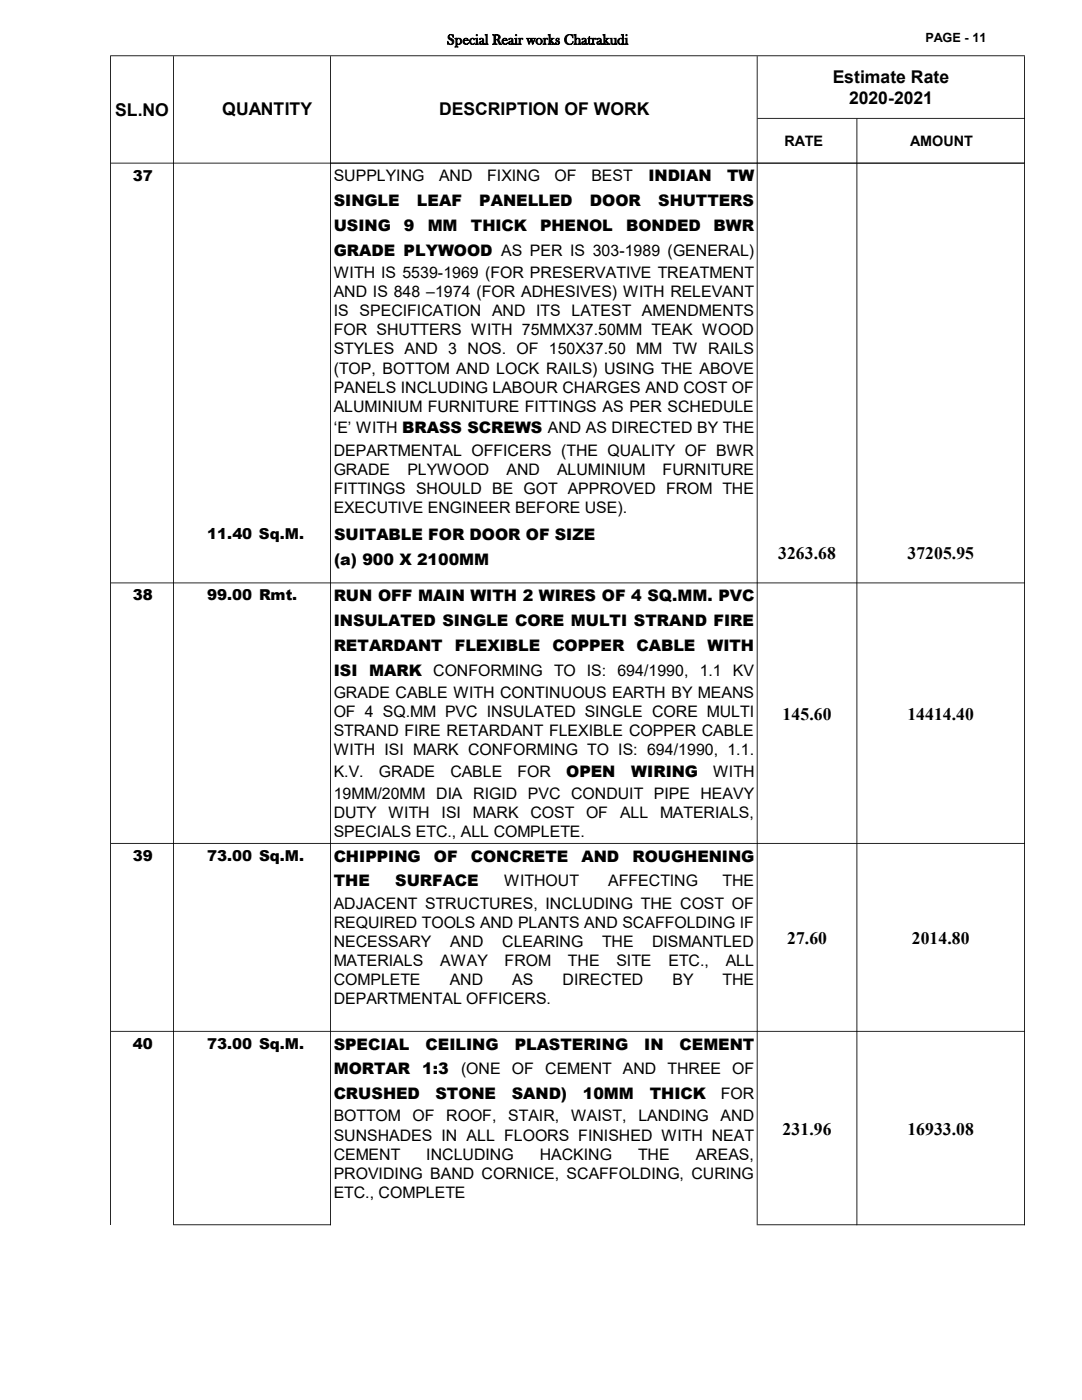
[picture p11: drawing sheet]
<svg xmlns="http://www.w3.org/2000/svg" width="216mm" height="279mm" viewBox="0 0 216 279" stroke-linecap="round" stroke-linejoin="round" font-family="sans-serif">
<defs><g id="words">
<g font-size="3.5">
<text x="166.2" y="16.5">Estimate Rate</text>
<text x="23" y="23.1">SL.NO</text>
<text x="44.3" y="22.9">QUANTITY</text>
<text x="87.6" y="22.9">DESCRIPTION OF WORK</text>
<text x="169.4" y="20.7">2020-2021</text>
<text x="155.3" y="111.6">3263.68</text>
<text x="181.1" y="111.6">37205.95</text>
<text x="156.2" y="143.7">145.60</text>
<text x="181.1" y="143.7">14414.40</text>
<text x="157.1" y="188.4">27.60</text>
<text x="182" y="188.4">2014.80</text>
<text x="156.2" y="226.5">231.96</text>
<text x="181.1" y="226.5">16933.08</text>
</g>
<g font-size="3.2">
<text x="66.6" y="36.2">SUPPLYING</text>
<text x="66.6" y="41.1">SINGLE</text>
<text x="83.2" y="41.1">LEAF</text>
<text x="87.6" y="36.2">AND</text>
<text x="95.6" y="41.1">PANELLED</text>
<text x="97.2" y="36.2">FIXING</text>
<text x="110.7" y="36.2">OF</text>
<text x="117.7" y="41.1">DOOR</text>
<text x="118" y="36.2">BEST</text>
<text x="129.4" y="36.2">INDIAN</text>
<text x="131.3" y="41.1">SHUTTERS</text>
<text x="145.1" y="36.2">TW</text>
<text x="66.6" y="46.1">USING</text>
<text x="80.6" y="46.1">9</text>
<text x="85.3" y="46.1">MM</text>
<text x="94" y="46.1">THICK</text>
<text x="107.8" y="46.1">PHENOL</text>
<text x="124.9" y="46.1">BONDED</text>
<text x="142.4" y="46.1">BWR</text>
<text x="66.6" y="51.1">GRADE PLYWOOD AS PER IS 303-1989 (GENERAL)</text>
<text x="66.6" y="55.5">WITH IS 5539-1969 (FOR PRESERVATIVE TREATMENT</text>
<text x="66.6" y="59.3">AND IS 848 –1974 (FOR ADHESIVES) WITH RELEVANT</text>
<text x="66.6" y="63.1">IS SPECIFICATION AND ITS LATEST AMENDMENTS</text>
<text x="66.6" y="66.9">FOR SHUTTERS WITH 75MMX37.50MM TEAK WOOD</text>
<text x="66.6" y="70.7">STYLES AND 3 NOS. OF 150X37.50 MM TW RAILS</text>
<text x="66.6" y="74.5">(TOP, BOTTOM AND LOCK RAILS) USING THE ABOVE</text>
<text x="66.6" y="78.4">PANELS INCLUDING LABOUR CHARGES AND COST OF</text>
<text x="66.6" y="82.2">ALUMINIUM FURNITURE FITTINGS AS PER SCHEDULE</text>
<text x="66.6" y="86.5">‘E’ WITH BRASS SCREWS AND AS DIRECTED BY THE</text>
<text x="66.6" y="90.9">DEPARTMENTAL OFFICERS (THE QUALITY OF BWR</text>
<text x="66.6" y="94.7">GRADE</text>
<text x="81.3" y="94.7">PLYWOOD</text>
<text x="101" y="94.7">AND</text>
<text x="111.2" y="94.7">ALUMINIUM</text>
<text x="132.2" y="94.7">FURNITURE</text>
<text x="66.6" y="98.6">FITTINGS SHOULD BE GOT APPROVED FROM THE</text>
<text x="66.6" y="102.4">EXECUTIVE ENGINEER BEFORE USE).</text>
<text x="66.7" y="107.8">SUITABLE FOR DOOR OF SIZE</text>
<text x="66.7" y="112.8">(a) 900 X 2100MM</text>
<text x="66.6" y="120">RUN OFF MAIN WITH 2 WIRES OF 4 SQ.MM. PVC</text>
<text x="66.6" y="124.9">INSULATED SINGLE CORE MULTI STRAND FIRE</text>
<text x="66.6" y="129.9">RETARDANT</text>
<text x="90.7" y="129.9">FLEXIBLE</text>
<text x="110.2" y="129.9">COPPER</text>
<text x="127" y="129.9">CABLE</text>
<text x="141.2" y="129.9">WITH</text>
<text x="66.6" y="134.8">ISI</text>
<text x="73.7" y="134.8">MARK CONFORMING TO IS:</text>
<text x="123.2" y="134.8">694/1990,</text>
<text x="139.6" y="134.8">1.1</text>
<text x="146.3" y="134.8">KV</text>
<text x="66.6" y="139.3">GRADE CABLE WITH CONTINUOUS EARTH BY MEANS</text>
<text x="66.6" y="143.1">OF 4 SQ.MM PVC INSULATED SINGLE CORE MULTI</text>
<text x="66.6" y="146.9">STRAND FIRE RETARDANT FLEXIBLE COPPER CABLE</text>
<text x="66.6" y="150.7">WITH ISI MARK CONFORMING TO IS: 694/1990, 1.1.</text>
<text x="66.6" y="155">K.V.</text>
<text x="75.6" y="155">GRADE</text>
<text x="89.9" y="155">CABLE</text>
<text x="103.3" y="155">FOR</text>
<text x="113" y="155">OPEN</text>
<text x="126" y="155">WIRING</text>
<text x="142.3" y="155">WITH</text>
<text x="66.6" y="159.5">19MM/20MM DIA RIGID PVC CONDUIT PIPE HEAVY</text>
<text x="66.6" y="163.3">DUTY</text>
<text x="66.6" y="167.1">SPECIALS ETC., ALL COMPLETE.</text>
<text x="77.5" y="163.3">WITH</text>
<text x="88.1" y="163.3">ISI</text>
<text x="94.4" y="163.3">MARK</text>
<text x="105.8" y="163.3">COST</text>
<text x="116.9" y="163.3">OF</text>
<text x="123.7" y="163.3">ALL</text>
<text x="131.7" y="163.3">MATERIALS,</text>
<text x="66.6" y="172">CHIPPING</text>
<text x="86.6" y="172">OF</text>
<text x="93.9" y="172">CONCRETE</text>
<text x="116" y="172">AND</text>
<text x="126.2" y="172">ROUGHENING</text>
<text x="66.6" y="176.9">THE</text>
<text x="78.9" y="176.9">SURFACE</text>
<text x="100.6" y="176.9">WITHOUT</text>
<text x="121.3" y="176.9">AFFECTING</text>
<text x="144.2" y="176.9">THE</text>
<text x="66.6" y="181.4">ADJACENT STRUCTURES, INCLUDING THE COST OF</text>
<text x="66.6" y="185.2">REQUIRED TOOLS AND PLANTS AND SCAFFOLDING IF</text>
<text x="66.6" y="189">NECESSARY</text>
<text x="89.8" y="189">AND</text>
<text x="100.2" y="189">CLEARING</text>
<text x="120.1" y="189">THE</text>
<text x="130.1" y="189">DISMANTLED</text>
<text x="66.6" y="192.8">MATERIALS</text>
<text x="66.6" y="196.6">COMPLETE</text>
<text x="87.9" y="192.8">AWAY</text>
<text x="89.7" y="196.6">AND</text>
<text x="100.7" y="192.8">FROM</text>
<text x="102.2" y="196.6">AS</text>
<text x="112.3" y="196.6">DIRECTED</text>
<text x="113.3" y="192.8">THE</text>
<text x="123" y="192.8">SITE</text>
<text x="133.4" y="192.8">ETC.,</text>
<text x="134.2" y="196.6">BY</text>
<text x="144.2" y="196.6">THE</text>
<text x="144.8" y="192.8">ALL</text>
<text x="66.6" y="200.4">DEPARTMENTAL OFFICERS.</text>
<text x="66.6" y="209.5">SPECIAL</text>
<text x="84.9" y="209.5">CEILING</text>
<text x="102.7" y="209.5">PLASTERING</text>
<text x="128.6" y="209.5">IN</text>
<text x="135.6" y="209.5">CEMENT</text>
<text x="66.6" y="214.4">MORTAR</text>
<text x="84.3" y="214.4">1:3</text>
<text x="92" y="214.4">(ONE</text>
<text x="102.1" y="214.4">OF</text>
<text x="108.8" y="214.4">CEMENT AND</text>
<text x="133.2" y="214.4">THREE</text>
<text x="146.1" y="214.4">OF</text>
<text x="66.6" y="219.4">CRUSHED</text>
<text x="86.9" y="219.4">STONE</text>
<text x="102.1" y="219.4">SAND)</text>
<text x="116.3" y="219.4">10MM</text>
<text x="129.6" y="219.4">THICK</text>
<text x="143.8" y="219.4">FOR</text>
<text x="66.6" y="223.8">BOTTOM</text>
<text x="66.6" y="227.6">SUNSHADES IN ALL FLOORS FINISHED WITH NEAT</text>
<text x="82.3" y="223.8">OF</text>
<text x="89" y="223.8">ROOF,</text>
<text x="101.4" y="223.8">STAIR,</text>
<text x="113.9" y="223.8">WAIST,</text>
<text x="127.4" y="223.8">LANDING</text>
<text x="143.8" y="223.8">AND</text>
<text x="66.6" y="231.4">CEMENT</text>
<text x="85.1" y="231.4">INCLUDING</text>
<text x="107.7" y="231.4">HACKING</text>
<text x="127.3" y="231.4">THE</text>
<text x="138.8" y="231.4">AREAS,</text>
<text x="66.6" y="235.2">PROVIDING BAND CORNICE, SCAFFOLDING, CURING</text>
<text x="66.6" y="239.1">ETC., COMPLETE</text>
</g>
<g font-size="3">
<text x="26.5" y="36">37</text>
<text x="41.4" y="107.7">11.40 Sq.M.</text>
<text x="26.5" y="119.8">38</text>
<text x="41.4" y="119.8">99.00 Rmt.</text>
<text x="26.5" y="171.8">39</text>
<text x="41.4" y="171.8">73.00 Sq.M.</text>
<text x="26.5" y="209.3">40</text>
<text x="41.4" y="209.3">73.00 Sq.M.</text>
</g>
<g font-size="2.9">
<text x="89.2" y="8.8">Special Reair works Chatrakudi</text>
<text x="156.5" y="29.1">RATE</text>
<text x="181.6" y="29.1">AMOUNT</text>
</g>
<text font-size="2.5" x="184.7" y="8.4">PAGE - 11</text>
</g></defs>
<g fill="#000">
<path d="M22 11h.1v21.6h-.1zM34.5 11.2h.2v21.4h-.2zM65.9 11.2h.1v21.4h-.1zM151 11.2h.2v21.4h-.2zM204.3 11.2h.2v21.4h-.2zM170.9 23.7h.2v8.9h-.2z" fill-rule="evenodd"/>
<path d="M22.1 11h182.4v.2h-182.4zM151.2 23.5h53.3v.2h-53.3zM22.1 32.5h182.4v.1h-182.4z" fill-rule="evenodd"/>
<path d="M34.5 32.6h.2v211.9h-.2zM65.9 32.5h.1v212h-.1zM151 32.6h.2v211.9h-.2zM170.9 32.6h.2v211.9h-.2zM204.3 32.6h.2v211.9h-.2z" fill-rule="evenodd"/>
<path d="M66 32.5h138.5v.1h-138.5zM22.1 116.2h182.4v.2h-182.4zM22.1 168.2h182.4v.2h-182.4zM22.1 205.7h182.4v.2h-182.4zM151.2 244.3h53.3v.2h-53.3z" fill-rule="evenodd"/>
<path d="M34.7 244.3h31.3v.2h-31.3zM22 32.6h.1v211.9h-.1z" fill-rule="evenodd"/>
</g>
<use href="#words"/>
</svg>
